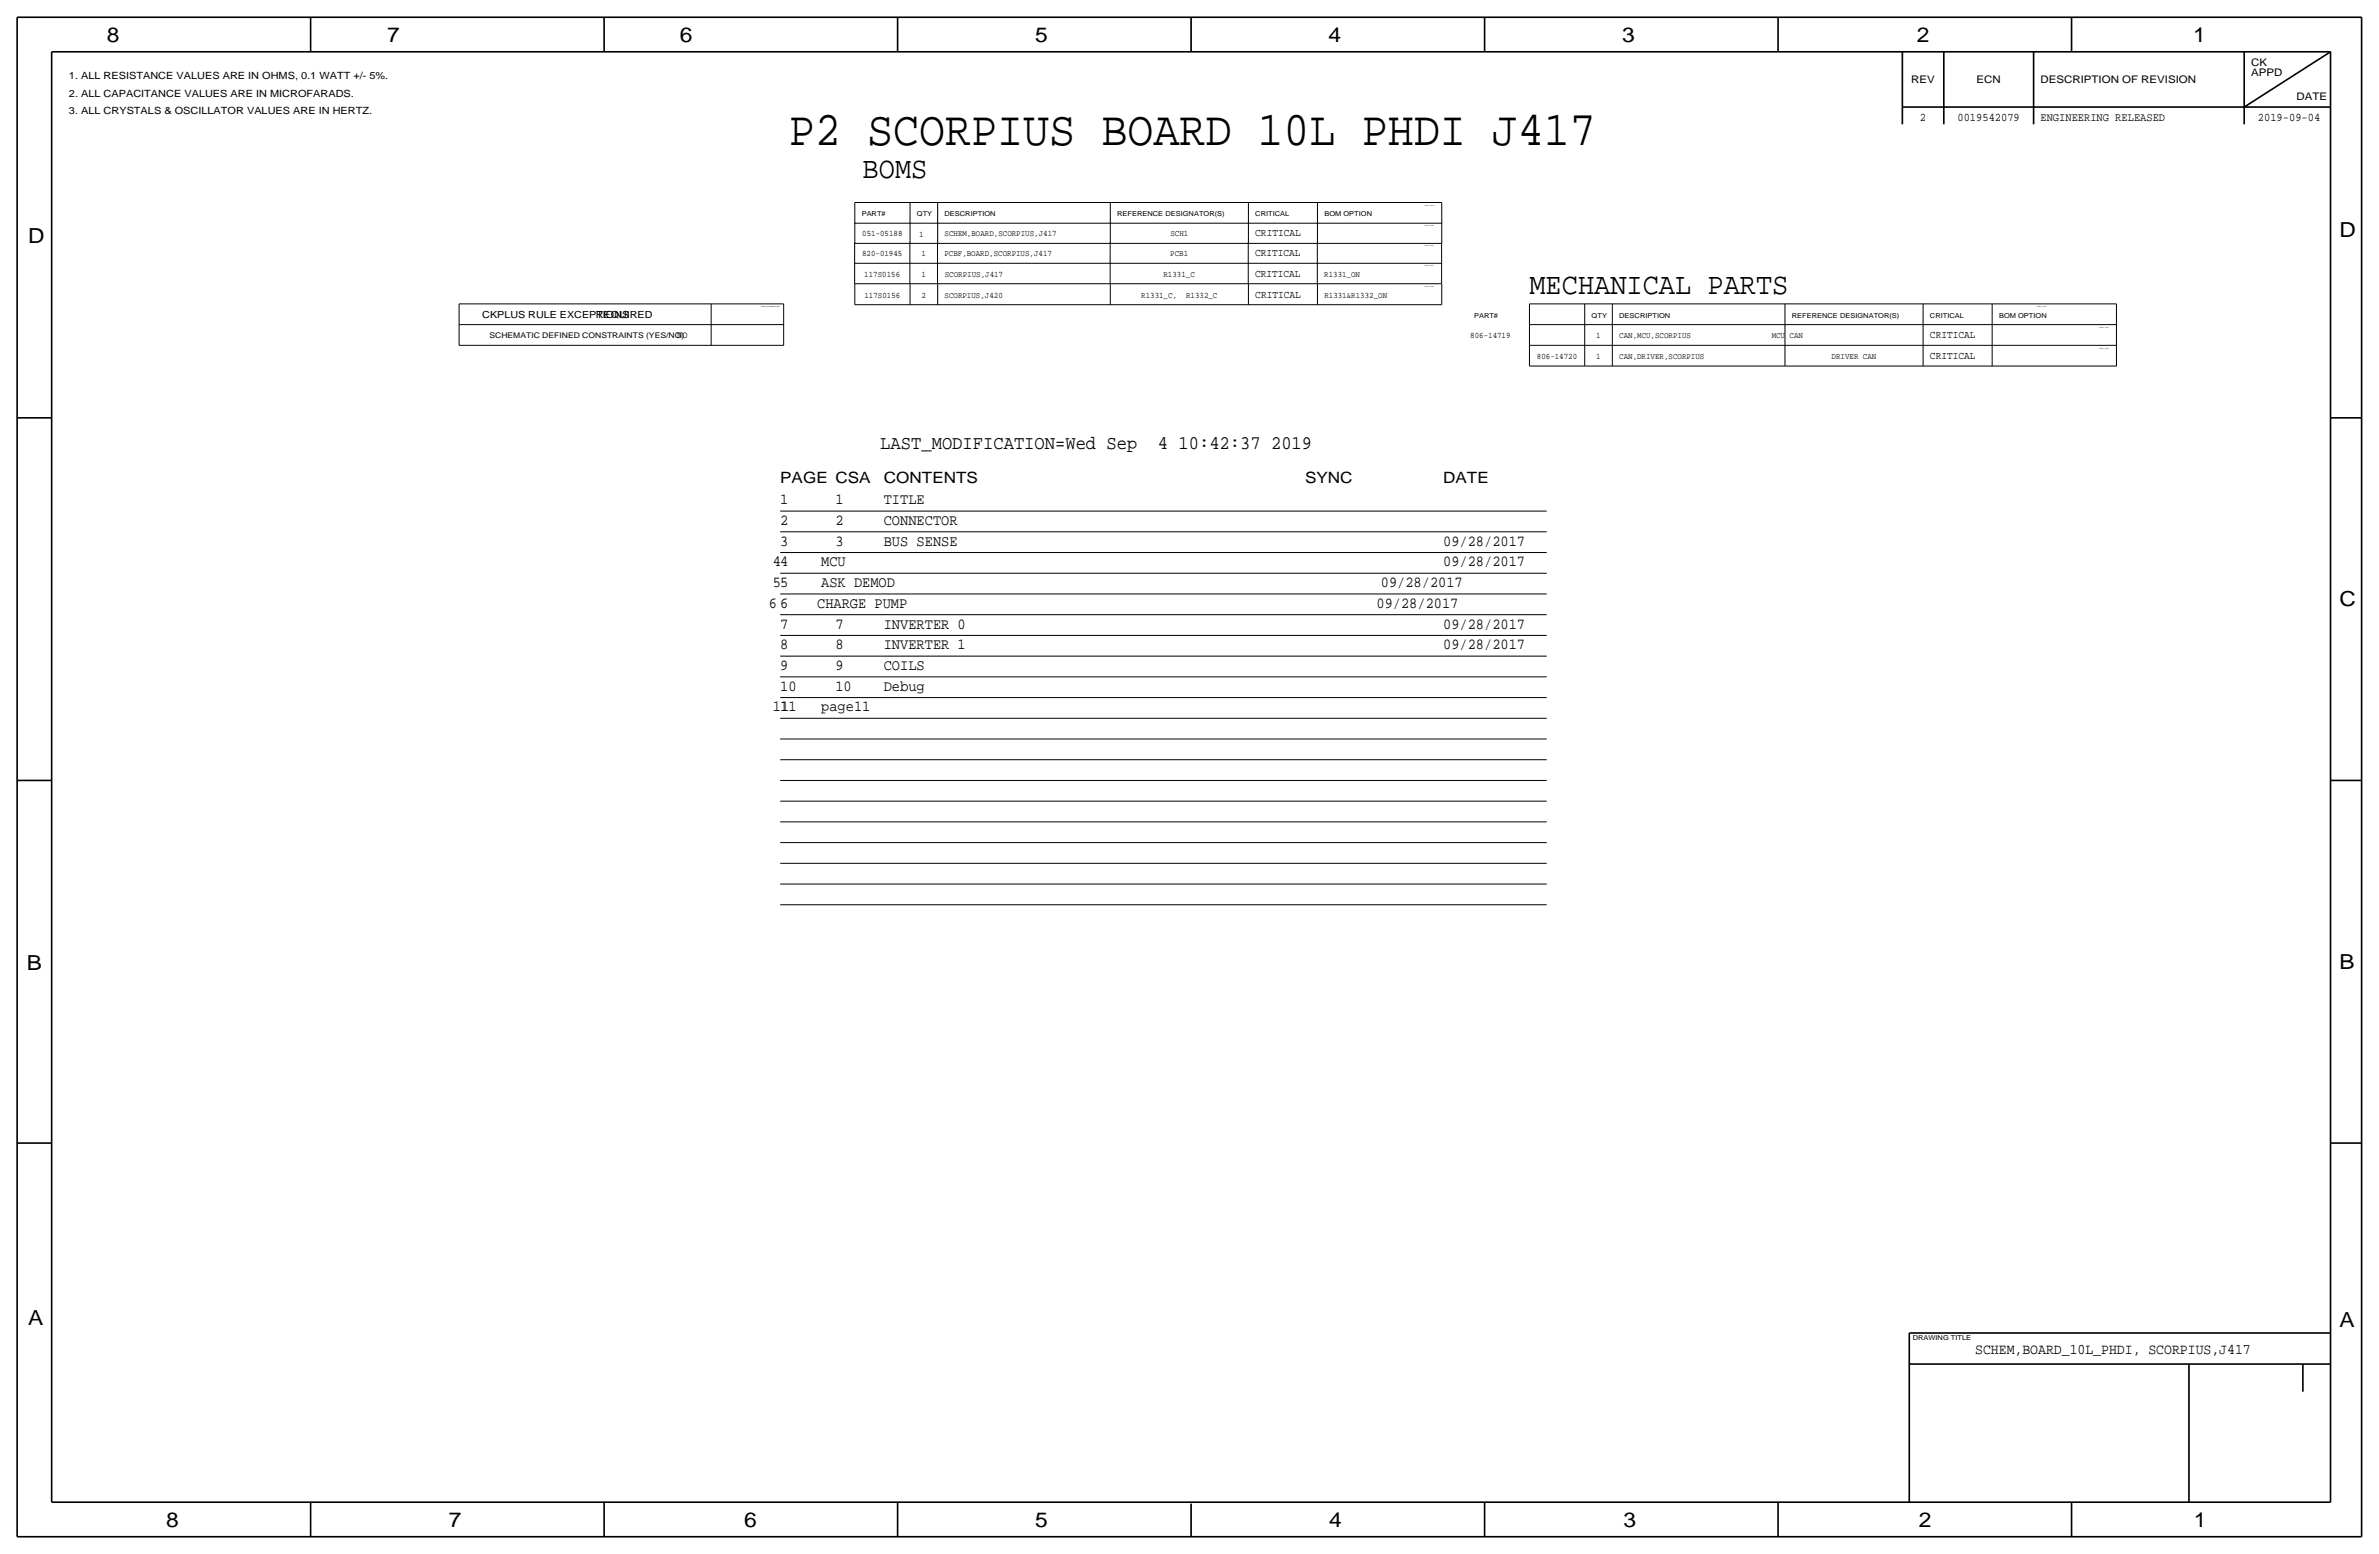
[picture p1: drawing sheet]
<svg xmlns="http://www.w3.org/2000/svg" width="875mm" height="572mm" viewBox="0 0 875 572" stroke-linecap="round" stroke-linejoin="round" font-family="sans-serif">
<defs><g id="words">
<text font-size="17.9" x="290.2" y="53.2">P2 SCORPIUS BOARD 10L PHDI J417</text>
<g font-size="11.1">
<text x="317.3" y="65.5">BOMS</text>
<text x="562.6" y="107.9">MECHANICAL PARTS</text>
</g>
<g font-size="7.6">
<text x="39.3" y="15.5">8</text>
<text x="142.4" y="15.5">7</text>
<text x="250.1" y="15.5">6</text>
<text x="380.7" y="15.5">5</text>
<text x="488.6" y="15.5">4</text>
<text x="596.6" y="15.5">3</text>
<text x="705.1" y="15.5">2</text>
<text x="806.7" y="15.5">1</text>
<text x="10.4" y="89.4">D</text>
<text x="860.5" y="87.1">D</text>
<text x="860.5" y="222.8">C</text>
<text x="9.9" y="356.6">B</text>
<text x="860.5" y="356.4">B</text>
<text x="10.4" y="487.4">A</text>
<text x="860.5" y="488.2">A</text>
<text x="61.2" y="561.6">8</text>
<text x="165" y="561.6">7</text>
<text x="273.8" y="561.6">6</text>
<text x="380.7" y="561.6">5</text>
<text x="488.9" y="561.6">4</text>
<text x="597.1" y="561.6">3</text>
<text x="705.8" y="561.6">2</text>
<text x="806.9" y="561.6">1</text>
</g>
<g font-size="7.1">
<text x="323.8" y="165.1">LAST_MODIFICATION=Wed Sep</text>
<text x="425.9" y="165.1">4 10:42:37 2019</text>
</g>
<g font-size="5.7">
<text x="287" y="177.8">PAGE CSA</text>
<text x="325.1" y="177.8">CONTENTS</text>
<text x="480" y="177.8">SYNC</text>
<text x="530.8" y="177.8">DATE</text>
</g>
<g font-size="5.6">
<text x="287" y="185.4">1</text>
<text x="307.3" y="185.4">1</text>
<text x="325.1" y="185.4">TITLE</text>
<text x="287" y="193">2</text>
<text x="307.3" y="193">2</text>
<text x="325.1" y="193">CONNECTOR</text>
<text x="287" y="200.7">3</text>
<text x="307.3" y="200.7">3</text>
<text x="325.1" y="200.7">BUS SENSE</text>
<text x="530.8" y="200.7">09/28/2017</text>
<text x="284.3" y="208.3">44</text>
<text x="302" y="208.3">MCU</text>
<text x="530.8" y="208.3">09/28/2017</text>
<text x="284.3" y="215.9">55</text>
<text x="302" y="215.9">ASK DEMOD</text>
<text x="507.9" y="215.9">09/28/2017</text>
<text x="282.8" y="223.5">6</text>
<text x="287" y="223.5">6</text>
<text x="300.6" y="223.5">CHARGE PUMP</text>
<text x="506.3" y="223.5">09/28/2017</text>
<text x="287" y="231.1">7</text>
<text x="307.3" y="231.1">7</text>
<text x="325.1" y="231.1">INVERTER 0</text>
<text x="530.8" y="231.1">09/28/2017</text>
<text x="287" y="238.8">8</text>
<text x="307.3" y="238.8">8</text>
<text x="325.1" y="238.8">INVERTER 1</text>
<text x="530.8" y="238.8">09/28/2017</text>
<text x="287" y="246.4">9</text>
<text x="307.3" y="246.4">9</text>
<text x="325.1" y="246.4">COILS</text>
<text x="287" y="254">10</text>
<text x="307.3" y="254">10</text>
<text x="325.1" y="254">Debug</text>
<text x="284.3" y="261.6">11</text>
<text x="287" y="261.6">11</text>
<text x="302" y="261.6">page11</text>
</g>
<text font-size="5.4" x="726.5" y="497.8">SCHEM,BOARD_10L_PHDI, SCORPIUS,J417</text>
<g font-size="4.3">
<text x="706.2" y="44.5">2</text>
<text x="720" y="44.5">0019542079</text>
<text x="750.5" y="44.5">ENGINEERING RELEASED</text>
<text x="830.5" y="44.5">2019-09-04</text>
</g>
<g font-size="3.9">
<text x="461.7" y="87">CRITICAL</text>
<text x="461.7" y="94.3">CRITICAL</text>
<text x="461.7" y="101.8">CRITICAL</text>
<text x="461.7" y="109.5">CRITICAL</text>
<text x="709.9" y="124.5">CRITICAL</text>
<text x="709.9" y="132.1">CRITICAL</text>
</g>
<g font-size="3.8">
<text x="828" y="24.1">CK</text>
<text x="828" y="27.9">APPD</text>
<text x="703" y="30.5">REV</text>
<text x="727" y="30.5">ECN</text>
<text x="750.5" y="30.5">DESCRIPTION OF REVISION</text>
<text x="844.7" y="36.8">DATE</text>
</g>
<g font-size="3.7">
<text x="25.3" y="29.2">1. ALL RESISTANCE VALUES ARE IN OHMS, 0.1 WATT +/- 5%.</text>
<text x="25.3" y="35.6">2. ALL CAPACITANCE VALUES ARE IN MICROFARADS.</text>
<text x="25.3" y="41.9">3. ALL CRYSTALS &amp; OSCILLATOR VALUES ARE IN HERTZ.</text>
</g>
<g font-size="3.6">
<text x="177.4" y="116.8">CKPLUS RULE EXCEPTIONS</text>
<text x="219.1" y="116.8">REQUIRED</text>
</g>
<text font-size="3.5" x="249.1" y="124.5">NO</text>
<g font-size="3.1">
<text x="317.1" y="87">051-05188</text>
<text x="338.1" y="87.2">1</text>
<text x="347.4" y="87">SCHEM,BOARD,SCORPIUS,J417</text>
<text x="430.5" y="87">SCH1</text>
<text x="317.1" y="94.3">820-01945</text>
<text x="338.9" y="94.3">1</text>
<text x="347.4" y="94.3">PCBF,BOARD,SCORPIUS,J417</text>
<text x="430.4" y="94.3">PCB1</text>
<text x="317.9" y="101.8">117S0156</text>
<text x="338.9" y="101.8">1</text>
<text x="347.5" y="101.8">SCORPIUS,J417</text>
<text x="428" y="101.8">R1331_C</text>
<text x="487.1" y="101.8">R1331_ON</text>
<text x="318" y="109.5">117S0156</text>
<text x="339" y="109.5">2</text>
<text x="347.4" y="109.5">SCORPIUS,J420</text>
<text x="419.8" y="109.6">R1331_C,</text>
<text x="436.3" y="109.6">R1332_C</text>
<text x="487.1" y="109.5">R1331&amp;R1332_ON</text>
<text x="540.8" y="124.5">806-14719</text>
<text x="587.1" y="124.5">1</text>
<text x="595.6" y="124.5">CAN,MCU,SCORPIUS</text>
<text x="651.7" y="124.5">MCU CAN</text>
<text x="565.3" y="132.1">806-14720</text>
<text x="587.1" y="132.1">1</text>
<text x="595.6" y="132.1">CAN,DRIVER,SCORPIUS</text>
<text x="673.7" y="132.1">DRIVER CAN</text>
</g>
<text font-size="2.9" x="180" y="124.5">SCHEMATIC DEFINED CONSTRAINTS (YES/NO)</text>
<g font-size="2.5">
<text x="316.9" y="79.6">PART#</text>
<text x="337.3" y="79.6">QTY</text>
<text x="347.4" y="79.6">DESCRIPTION</text>
<text x="410.9" y="79.6">REFERENCE DESIGNATOR(S)</text>
<text x="461.7" y="79.6">CRITICAL</text>
<text x="487.1" y="79.6">BOM OPTION</text>
<text x="542.2" y="116.8">PART#</text>
<text x="585.4" y="116.8">QTY</text>
<text x="595.6" y="116.8">DESCRIPTION</text>
<text x="659.1" y="116.8">REFERENCE DESIGNATOR(S)</text>
<text x="709.9" y="116.8">CRITICAL</text>
<text x="735.3" y="116.8">BOM OPTION</text>
<text x="703.5" y="492.8">DRAWING TITLE</text>
</g>
<text font-size=".5" x="280" y="113">TABLE_DASHBOARD_INFO</text>
<g font-size=".4">
<text x="524" y="75.7">TABLE_5_HEAD</text>
<text x="524" y="83.2">TABLE_5_ITEM</text>
<text x="523.9" y="90.5">TABLE_5_ITEM</text>
<text x="523.9" y="98">TABLE_5_ITEM</text>
<text x="524" y="105.7">TABLE_5_ITEM</text>
<text x="749.1" y="113">TABLE_5_HEAD</text>
<text x="772.1" y="120.6">TABLE_5_ITEM</text>
<text x="772.1" y="128.3">TABLE_5_ITEM</text>
</g>
</g></defs>
<g fill="none" stroke="#000" stroke-width=".37">
<path d="M314.4 74.5v7.6zM314.4 74.5h215.9zM334.7 74.5v7.6zM344.9 74.5v7.6zM408.4 74.5v7.6zM459.2 74.5v7.6zM484.6 74.5v7.6zM530.3 74.5v7.6zM314.4 89.2v7.6zM314.4 96.8h215.8zM314.4 96.7v7.6zM314.4 81.9v7.6z"/>
<path d="M314.4 89.5h215.9zM314.4 82.1h215.9zM334.7 89.2v7.6zM334.7 96.7v7.6zM334.7 81.9v7.6zM344.8 89.2v7.6zM344.8 96.7v7.6zM344.9 81.9v7.6zM408.3 89.2v7.6zM408.3 96.7v7.6zM408.4 81.9v7.6zM459.1 89.2v7.6z"/>
<path d="M459.1 96.7v7.6zM459.2 81.9v7.6zM484.5 89.2v7.6zM484.5 96.7v7.6zM484.6 81.9v7.6zM530.2 89.2v7.6zM530.2 96.7v7.6zM530.3 81.9v7.6zM168.9 119.4h119.3zM168.9 111.8v15.2zM168.9 111.8h119.3zM261.6 111.8v15.2z"/>
<path d="M288.2 111.8v15.2zM314.4 104.3h215.8zM314.4 104.4v7.7zM314.4 112.1h215.9zM334.7 104.4v7.7zM344.9 104.4v7.7zM408.4 104.4v7.7zM459.2 104.4v7.7zM484.6 104.4v7.7zM530.3 104.4v7.7zM562.6 119.4v7.6zM562.6 111.8v7.6z"/>
<path d="M562.6 119.4h215.9zM562.6 111.8h215.9zM582.9 119.4v7.6zM582.9 111.8v7.6zM593 119.4v7.6zM593 111.8v7.6zM656.5 119.4v7.6zM656.5 111.8v7.6zM707.3 119.4v7.6zM707.3 111.8v7.6zM732.7 119.4v7.6zM732.7 111.8v7.6z"/>
<path d="M778.5 119.4v7.6zM778.5 111.8v7.6zM168.9 127h119.3zM562.6 127h215.9zM562.6 127v7.6zM562.6 134.6h215.9zM582.9 127v7.6zM593 127v7.6zM656.5 127v7.6zM707.3 127v7.6zM732.7 127v7.6zM778.5 127v7.6z"/>
<path d="M287 195.6h281.9zM287 188h281.9zM287 218.4h281.9zM287 210.8h281.9zM287 203.2h281.9zM287 233.7h281.9zM287 226.1h281.9zM287 256.5h281.9zM287 248.9h281.9zM287 241.3h281.9zM287 279.4h281.9zM287 271.8h281.9z"/>
<path d="M287 264.2h281.9zM287 294.6h281.9zM287 287h281.9zM287 317.5h281.9zM287 309.9h281.9zM287 302.3h281.9zM287 332.7h281.9zM287 325.1h281.9z"/>
</g>
<g fill="none" stroke="#000" stroke-width=".6">
<path d="M6.3 6.4h862.3zM6.3 6.4v558.7zM19 19.1h838.2zM19 19.1v533.4zM114.2 6.4v12.7zM222.2 6.4v12.7zM330.1 6.4v12.7zM438.1 6.4v12.7zM546.1 6.4v12.7zM654 6.4v12.7zM699.7 19.1v26.6zM715 19.1v26.6z"/>
<path d="M748 19.1v26.6zM762 6.4v12.7zM825.5 19.1v26.6zM857.2 19.1v533.4zM868.6 6.4v558.7zM699.7 39.4h157.5zM825.5 39.4l31.7-20.3zM6.3 153.7h12.7zM857.2 153.7h11.4zM6.3 287h12.7zM857.2 287h11.4zM6.3 420.4h12.7z"/>
<path d="M857.2 420.4h11.4zM702.3 490.2h154.9zM702.3 490.2v62.3zM702.3 501.6h154.9zM805.1 501.6v50.9zM847 501.6v10.2zM19 552.5h838.2zM114.2 552.5v12.6zM222.2 552.5v12.6zM330.1 552.5v12.6zM438.1 553v12.1zM546.1 552.5v12.6z"/>
<path d="M654 552.5v12.6zM762 552.5v12.6zM6.3 565.1h862.3z"/>
</g>
<use href="#words"/>
</svg>
